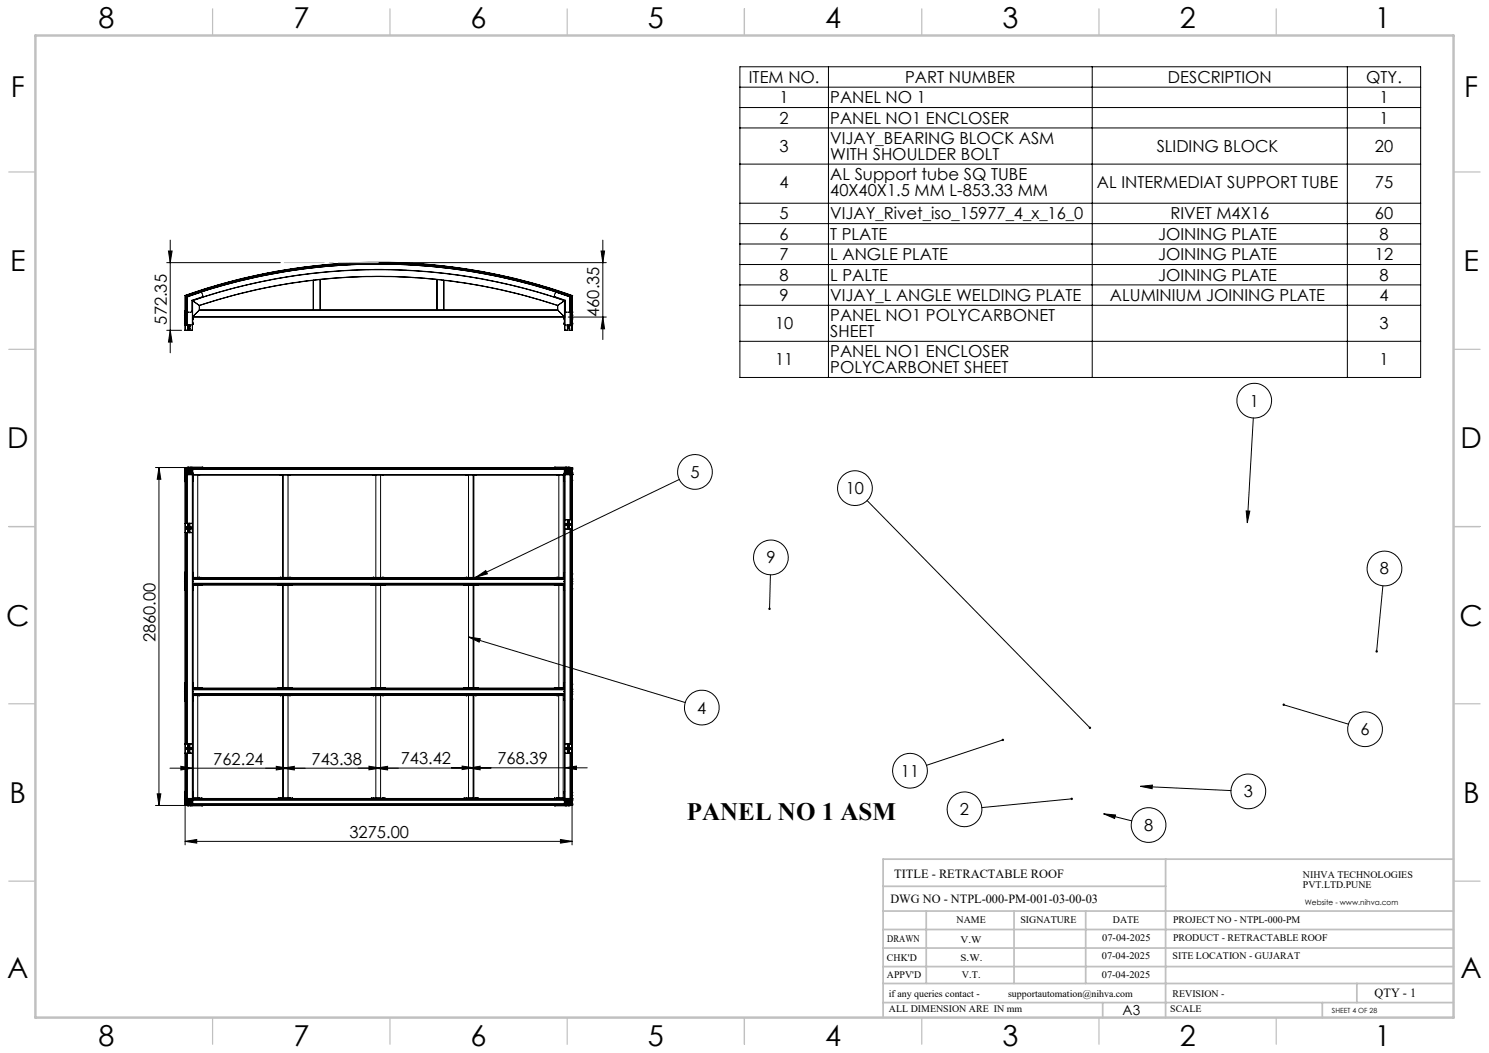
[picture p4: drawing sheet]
<svg xmlns="http://www.w3.org/2000/svg" width="420mm" height="297mm" viewBox="0 0 420 297" stroke-linecap="round" stroke-linejoin="round" font-family="sans-serif">
<defs><g id="words">
<g font-size="8.1">
<text x="27.8" y="8">8</text>
<text x="82.8" y="8">7</text>
<text x="132.8" y="8">6</text>
<text x="182.8" y="8">5</text>
<text x="232.8" y="8">4</text>
<text x="282.8" y="8">3</text>
<text x="332.8" y="8">2</text>
<text x="387.8" y="8">1</text>
<text x="3" y="27.2">F</text>
<text x="413" y="27.2">F</text>
<text x="2.8" y="76.5">E</text>
<text x="412.8" y="76.5">E</text>
<text x="2" y="126.5">D</text>
<text x="412" y="126.5">D</text>
<text x="1.7" y="176.5">C</text>
<text x="411.7" y="176.5">C</text>
<text x="2.7" y="226.5">B</text>
<text x="412.7" y="226.5">B</text>
<text x="2" y="275.7">A</text>
<text x="412" y="275.7">A</text>
<text x="27.8" y="295">8</text>
<text x="82.8" y="295">7</text>
<text x="132.8" y="295">6</text>
<text x="182.8" y="295">5</text>
<text x="232.8" y="295">4</text>
<text x="282.8" y="295">3</text>
<text x="332.8" y="295">2</text>
<text x="387.8" y="295">1</text>
</g>
<text font-size="7.1" x="193.8" y="231.2">PANEL NO 1 ASM</text>
<g font-size="4.7">
<text x="211.2" y="23.4">ITEM NO.</text>
<text x="255.3" y="23.4">PART NUMBER</text>
<text x="329.4" y="23.4">DESCRIPTION</text>
<text x="385.3" y="23.4">QTY.</text>
<text x="219.9" y="29.1">1</text>
<text x="234.2" y="29.1">PANEL NO 1</text>
<text x="389.1" y="29.1">1</text>
<text x="219.9" y="34.9">2</text>
<text x="234.2" y="34.9">PANEL NO1 ENCLOSER</text>
<text x="389.1" y="34.9">1</text>
<text x="234.2" y="40.6">VIJAY_BEARING BLOCK ASM</text>
<text x="219.9" y="42.9">3</text>
<text x="234.2" y="45.1">WITH SHOULDER BOLT</text>
<text x="326.3" y="42.9">SLIDING BLOCK</text>
<text x="387.8" y="42.9">20</text>
<text x="219.9" y="53">4</text>
<text x="234.2" y="50.8">AL Support tube SQ TUBE</text>
<text x="309.4" y="53">AL INTERMEDIAT SUPPORT TUBE</text>
<text x="387.8" y="53">75</text>
<text x="234.2" y="55.3">40X40X1.5 MM L-853.33 MM</text>
<text x="219.9" y="61.9">5</text>
<text x="234.2" y="61.9">VIJAY_Rivet_iso_15977_4_x_16_0</text>
<text x="330.2" y="61.9">RIVET M4X16</text>
<text x="387.8" y="61.9">60</text>
<text x="219.9" y="67.6">6</text>
<text x="234.2" y="67.6">T PLATE</text>
<text x="326.7" y="67.6">JOINING PLATE</text>
<text x="389.1" y="67.6">8</text>
<text x="219.9" y="73.4">7</text>
<text x="234.2" y="73.4">L ANGLE PLATE</text>
<text x="326.7" y="73.4">JOINING PLATE</text>
<text x="387.8" y="73.4">12</text>
<text x="219.9" y="79.1">8</text>
<text x="234.2" y="79.1">L PALTE</text>
<text x="326.7" y="79.1">JOINING PLATE</text>
<text x="389.1" y="79.1">8</text>
<text x="169" y="89.4" transform="rotate(-90 169 89.4)">460.35</text>
<text x="219.9" y="84.9">9</text>
<text x="234.2" y="84.9">VIJAY_L ANGLE WELDING PLATE</text>
<text x="313.1" y="84.9">ALUMINIUM JOINING PLATE</text>
<text x="389.1" y="84.9">4</text>
<text x="47" y="91.6" transform="rotate(-90 47 91.6)">572.35</text>
<text x="218.6" y="92.9">10</text>
<text x="234.2" y="90.6">PANEL NO1 POLYCARBONET</text>
<text x="234.2" y="95.1">SHEET</text>
<text x="389.1" y="92.9">3</text>
<text x="234.2" y="100.8">PANEL NO1 ENCLOSER</text>
<text x="218.6" y="103">11</text>
<text x="234.2" y="105.3">POLYCARBONET SHEET</text>
<text x="389.1" y="103">1</text>
<text x="352.5" y="114.7">1</text>
<text x="194.8" y="134.8">5</text>
<text x="238.6" y="139.4">10</text>
<text x="216.2" y="158.9">9</text>
<text x="389.2" y="162">8</text>
<text x="43.9" y="181.2" transform="rotate(-90 43.9 181.2)">2860.00</text>
<text x="196.7" y="201.3">4</text>
<text x="383.8" y="207.4">6</text>
<text x="60.2" y="215.6">762.24</text>
<text x="87.9" y="215.6">743.38</text>
<text x="113" y="215.6">743.42</text>
<text x="140.3" y="215.5">768.39</text>
<text x="254.1" y="219.1">11</text>
<text x="350.8" y="224.9">3</text>
<text x="270.8" y="230">2</text>
<text x="98.6" y="236.3">3275.00</text>
<text x="322.7" y="234.4">8</text>
</g>
<text font-size="3.9" x="316.7" y="286.4">A3</text>
<g font-size="3.5">
<text x="252.2" y="247.6">TITLE - RETRACTABLE ROOF</text>
<text x="251.2" y="254.7">DWG NO - NTPL-000-PM-001-03-00-03</text>
<text x="387.7" y="281.1">QTY - 1</text>
</g>
<g font-size="2.8">
<text x="367.5" y="247.6">NIHVA TECHNOLOGIES</text>
<text x="367.5" y="250.5">PVT.LTD.PUNE</text>
<text x="269.8" y="260.3">NAME</text>
<text x="287.8" y="260.3">SIGNATURE</text>
<text x="313.9" y="260.4">DATE</text>
<text x="330.9" y="260.4">PROJECT NO - NTPL-000-PM</text>
<text x="250.3" y="265.6">DRAWN</text>
<text x="270.9" y="266.1">V.W</text>
<text x="310.9" y="265.5">07-04-2025</text>
<text x="330.9" y="265.5">PRODUCT - RETRACTABLE ROOF</text>
<text x="250.2" y="271.1">CHK'D</text>
<text x="250.2" y="275.8">APPV'D</text>
<text x="270.9" y="271.1">S.W.</text>
<text x="271.3" y="275.8">V.T.</text>
<text x="310.8" y="270.6">07-04-2025</text>
<text x="310.8" y="275.8">07-04-2025</text>
<text x="330.7" y="270.6">SITE LOCATION - GUJARAT</text>
<text x="250.7" y="281.1">if any queries contact -</text>
<text x="284.3" y="281.1">supportautomation@nihva.com</text>
<text x="330.7" y="281.1">REVISION -</text>
<text x="250.7" y="285.6">ALL DIMENSION ARE IN mm</text>
<text x="330.1" y="285.6">SCALE</text>
</g>
<text font-size="2.1" x="368.1" y="255.1">Website - www.nihva.com</text>
<text font-size="2" x="375.7" y="285.6">SHEET 4 OF 28</text>
</g></defs>
<g fill="none" stroke="#000" stroke-width=".28">
<path d="M208.7 18.8h192v87.7h-192zM233.7 18.8v87.7M308.1 18.8v87.7M380 18.8v87.7M208.7 24.6h192M208.7 30.3h192M208.7 36.1h192M208.7 46.3h192M208.7 57.3h192M47 74.1h32.1M47.5 70.8h1l-.5 3.3zM48 67.7v31.8"/>
<path d="M88.3 79.1a158.8 158.8 0 0 0-32 7.1M88.3 79.1v8.3M88.4 79.1h-.1M88.4 79.1v8.3M90.3 78.9l-1.9 .2M90.3 78.9v8.5M90.3 78.8v.1M90.3 78.8a159.7 159.7 0 0 1 32.9 0M90.3 78.8v8.6M107.8 74.1h63.2M123.2 78.8l.1 .1M123.2 78.8v8.6"/>
<path d="M123.3 78.9l1.9 .2M123.3 78.9v8.5M125.2 79.1a163.2 163.2 0 0 1 32.1 7.1M125.2 79.1v8.3M169.5 70.8h1l-.5 3.3zM170 67.7v28.1M208.7 63.1h192M208.7 68.8h192M208.7 74.6h192M47 93.2h4.2M48 93.2l.5 3.3h-1zM52 89.1h.1"/>
<path d="M52 91.3h.1M52 88l.1 .2M52 91.3l.1 .2M52 87.9h.1M52 88.9v.2M52 87.9v.1M52.1 88.7l-.1 .2M52.1 87.9h-.1M52.1 88.9h-.1M52.1 91l-.1 .3M52.1 89.5v.3M52.1 87.9l-.1 .1"/>
<path d="M52.1 89.8v.3M52.1 91.4l.1 .2M52.1 91.4h.1M52.1 87.8h.1M52.1 87.8v3.6M52.2 87.7l-.1 .1M52.2 93.1h.1M52.2 93.1v.1M52.2 83.3a164 164 0 0 1 109.2 0M52.2 83.3l.1 .1M52.2 91.6h2.1M52.2 83.3v9.8"/>
<path d="M52.2 93.1h.8M52.3 83.4a163.6 163.6 0 0 1 109 0M52.3 83.4h.1M52.3 83.4l-.1 9.7M52.3 83.4a163.4 163.4 0 0 1 109 0M52.3 91.6h.1M52.4 83.4a163.7 163.7 0 0 1 108.8 0M52.4 83.4h.1M52.4 91.6h.1M52.4 91.3h.1M52.4 91.1h.1M52.4 89.7h.1"/>
<path d="M52.4 89.6h.1M52.4 88.1h.1M52.4 88h.1M52.4 83.4l.3 .3M52.4 83.4l-.1 8.2M52.4 91.1l.1 .2M52.4 91.1v.2M52.4 89.6v.1M52.4 88v.1M52.5 91.2h.1M52.5 89.6v.1M52.5 88l-.1 .1"/>
<path d="M52.5 88v.1M52.5 88h.1M52.7 83.7a162.7 162.7 0 0 1 108.2 0M52.7 83.7a163.2 163.2 0 0 1 108.1 0M52.7 83.7h.1M52.7 91.6h.1M52.7 83.7l.1 .1M52.7 83.7v7.9M52.8 83.7l3.8-1.3 .3 .1 .3 .9-.1 .3-2.9 1M52.8 83.7v4l.3 .3 1-.1 .1-3.2M53 92h.1M53 93.1v.1"/>
<path d="M53 93.1h.1M53 91.6v1.5M53 91.6l.1 .3M53 91.6v.1M53 92.1h.1M53 92.6h.1M53 91.7v.1M53 92v1.1M53.1 92.1v.5M53.1 92.1h.1M53.1 92.6h.1M53.1 91.9h.4"/>
<path d="M53.1 91.6v.3M53.4 92.1v.5M53.4 92.1h.1M53.4 92.6h.1M53.5 91.6v.3zM53.5 91.8v1.3M53.5 93.1h.1M53.5 93.1v.1M53.5 92h.1M53.5 92v1.1M53.5 93.1h.8M53.6 91.6v.4"/>
<path d="M54.2 84.7l.1 .1M54.3 93.1v.1M54.3 84.8a161.5 161.5 0 0 1 105 0M54.3 84.8h.1M54.3 84.8v8.3M54.3 91.4h.1M54.3 89.4v3.7M54.3 89.4h105M54.3 89.4h.1M54.3 84.8a162.1 162.1 0 0 1 104.9 0M54.3 84.8v4.6M54.3 84.8l1.9 1.3"/>
<path d="M54.3 89.4h104.9M54.4 89.5l.1 .2M54.4 91l.1 .3M54.4 91.2l.1 .1M54.4 89.8v.3M54.4 91.4l-.1 .2M54.4 89.4v2M54.5 89.7l-.1 .1M54.5 91.3l-.1 .2M54.5 89.7h.1M56.2 86.1l.1 .1M56.2 86.1a159.6 159.6 0 0 1 101.1 0"/>
<path d="M56.2 86.1v1.4M56.2 87.5l-1.9 1.9M56.2 87.5h101.1M56.3 87.4l-.1 .1M56.3 87.4h32M56.3 86.2v1.2M88.3 87.4h.1M88.4 87.4h1.9M90.3 87.4h.1M90.3 87.4h32.9M123.2 87.4h.1M123.3 87.4h34"/>
<path d="M125.2 87.4h.1M157.3 87.4v.1M157.3 86.2v1.2M157.3 86.1v.1M157.3 87.5l1.9 1.9M157.3 86.1v1.4M159.1 91.3l.1 .2M159.1 91.3h.1M159.2 89.8v.3M159.2 89.5v.3M159.2 91l-.1 .3M159.2 91.4l.1 .2"/>
<path d="M159.2 91.4h.1M159.2 89.4v2M159.2 89.4h.1M159.2 84.8h.1M159.2 84.8l-1.9 1.3M159.2 84.8v4.6M159.3 93.1h.1M159.3 91.6h.1M159.3 84.8v8.3M159.3 93.1v.1M159.3 93.1h.8M159.3 84.8h.1"/>
<path d="M159.3 91.6h2M159.3 84.8v6.8M159.4 84.7l-.1 .1M160 91.6v.4M160.1 92h-.1M160.1 93.1h.1M160.1 93.2h.1M160.1 91.6v1.5M160.1 92h.1M160.1 91.6v.3M160.1 91.6v.1M160.1 92.1h.1"/>
<path d="M160.1 92.6h.1M160.1 92.1v.5M160.1 91.9h.4M160.3 89.4h10.7M160.5 92.1v.5M160.5 92.6h.1M160.5 92.1h.1M160.5 91.6v.3M160.5 92h.2M160.6 93.2h.1M160.5 92v1.1M160.6 91.6v.1"/>
<path d="M160.6 93.1v.1M160.6 91.7l-.1 .1M160.6 93.1h.7M160.6 91.6l.1 .4M160.8 83.7v4.1l-.2 .2h-.8l-.3-.2v-3.1M160.8 83.7l-3.8-1.3-.3 .1-.3 .8 .1 .4 3 1M160.8 91.6h.1M160.8 83.7h.1M160.8 83.7v7.9M161.1 88.8h.1M161.1 91.3l.1 .1M161.1 88.8l.1 .1"/>
<path d="M161.1 90.1h.1M161.1 89.9h.1M161.1 89.9v.1M161.1 91.3h.1M161.1 88h.1M161.1 87.9h.1M161.1 87.9v.1M161.1 89.9v.2M161.2 88.8v.1M161.2 89.9v.2M161.2 91.3h.1M161.2 91.3v.1"/>
<path d="M161.2 87.9v.1M161.2 88.8h.1M161.2 88.9h.1M161.2 89.9h.1M161.2 90.1h.1M161.2 91.4h.1M161.2 87.9h.1M161.2 88h.1M161.2 83.4h.1M161.2 91.4l.1 .2M161.2 83.4l-.3 .3M161.2 83.4v4.5"/>
<path d="M161.2 88v.8M161.2 88.9v1M161.2 90.1v1.2M161.3 83.4h.1M161.3 91.6h.1M161.3 83.4v8.2M161.3 93.1v.1M161.4 87.7l.1 .1M161.4 83.3l-.1 .1M161.4 91.4h.1M161.4 87.8h.1M161.4 83.3l-.1 9.8"/>
<path d="M161.5 89.5v.2M161.5 88.7v.2M161.5 91v.3M161.5 89.8v.3M161.5 91.2v.1M161.5 87.9v.2M161.5 91.4l-.1 .2M161.5 87.8v3.6M161.5 89.7v.1M161.5 88.1v.1M161.5 88.9v.1M161.5 88.9v.2"/>
<path d="M161.5 91.3v.2M161.5 88.1h.1M161.5 89.7h.1M170 89.4l.5 3.3h-1zM208.7 80.4h192M208.7 86.1h192M208.7 96.3h192M353.5 117.9l-1.7 29.5M44.8 131.9v95.3M44.8 131.9l.6 3.3h-1.1zM52.1 135.4v.3M52.1 132v.3"/>
<path d="M52.1 133.4v.3M52.1 134.5v.3M52.1 135.7l.1 .2M52.1 132.1v3.6M52.1 132.1h.1M52.1 135.7h.1M52.2 131.9l-.1 .2M52.2 133.8l.1 .1M52.2 133.9h.1M52.2 131.9v106.4M52.3 133.4h.1M52.3 132.3h.1"/>
<path d="M52.3 133.8h.1M52.3 131.9h-.1M52.3 131.9h.1M52.3 131.9v.4M52.3 133.4v.4M52.3 133.9v91.3M52.3 133.6h.1M52.3 133.5h.1M52.3 132.1h.1M52.3 132.3h.5M52.3 133.9h.1M52.3 131.9h.5"/>
<path d="M52.3 132.3l.1 .3M52.3 133.1h.1M52.3 132.7h1.9M52.3 132.7h.1M52.3 132.7v.4M52.4 133.8h.1M52.4 131.9h.1M52.4 133.1h.1M52.4 132.6h.1M52.4 133.1v.4M52.4 133.6l-.1 14M52.4 135.6h.1"/>
<path d="M52.4 135.5h.1M52.4 134.8h.1M52.4 134.6h.1M52.4 132.8h.1M52.4 132.6h.4M52.4 133.1h.4M52.4 133.1l-.1 .3M52.4 132.1l.1 .1M52.4 133.5h.1M52.4 135.5v.1M52.4 132.1v.2M52.4 133.5v.1"/>
<path d="M52.4 134.6v.2M52.5 135.5l-.1 .1M52.5 135.5v.1M52.5 135.5h.1M52.5 132.2l-.1 .1M52.5 132.1v.1M52.5 133.5l-.1 .1M52.5 133.6h.1M52.5 133.5v.1M52.5 134.7v.1M52.5 132.8h1.7M52.5 134.6v.2"/>
<path d="M52.5 132.8v.3M52.7 133.8v.1M52.7 133.8h.1M52.7 131.9h.1M52.7 133.9h.1M52.7 131.9l.1 .7M52.7 133.9h1.6M52.8 133.8h.1M52.8 133.1h.1M52.8 132.6h.1M52.8 131.9h.1M52.8 133.1l-.1 14.5"/>
<path d="M52.8 133.3h.1M52.8 133.4h.1M52.8 132.3h.1M52.8 132.4h.1M52.8 131.9h1.4M52.8 133.1h1.4M52.8 133.8h1.4M52.8 132.6h1.4M52.8 133.3h1.4M52.8 131.9v.4M52.8 132.4v.2M52.8 133.1v.2"/>
<path d="M52.8 133.4v.4M52.8 132.4h1.4M52.8 133.4h1.2M53 133.6h.1M53 133.7h.1M53 133.7v.1M53 133.3h.1M53 133.4h.1M53 132.3h.1M53 132.4h.1M53.1 133.7h.1M53.1 132.4h-.1"/>
<path d="M53.1 132.3v.1M53.1 133.3v.1M53.1 133.6v.1M53.1 133.7v.1M53.2 131.8l-.4 .1M53.2 131.8v.1M53.2 131.8h.6M53.6 133.6v.1M53.6 133.7h.1M53.6 133.7v.1M53.6 133.6h.1M53.7 133.7h.1"/>
<path d="M53.7 133.7v.1M53.8 131.8h.4M53.8 131.8v.1M53.9 133.6v.1M53.9 133.6h.1M53.9 133.7h.2M53.9 133.7v.1M54 132.4h.1M54 133.3h.1M54 133.3l.2 .4M54 132.3h-1.2M54.1 133.7h.1"/>
<path d="M54.1 132.4h.1M54.1 132.3h.1M54.1 133.5v.1M54.1 132.2h.1M54.1 133.7l.1 .1M54.1 133.6h.1M54.1 133.5h.1M54.1 132.1h.1M54.1 132.1v.2M54.1 133.6l.1 .1M54.1 133.5h.2M54.1 132.3h.2"/>
<path d="M54.2 131.8v.1M54.2 133.7h.1M54.2 132h.1M54.2 131.8h2.8M54.2 132.4v.2M54.2 132l-.2 .4M54.2 133.7v.1M54.2 133.6l.1 .1M54.2 132.3h.1M54.2 132.6h-1.4M54.2 131.9v.1M54.2 132.7v.4h-1.9"/>
<path d="M54.2 133.1v.2h-1.4M54.2 133.5h-.1l.1 .1M54.3 133.5h.1M54.3 132.3h.1M54.3 133.9h.1M54.3 133.5v.1M54.3 133.9v91.3M54.3 133.8h.1M54.3 132.1h.1M54.3 131.9h.1M54.3 132.1h-.2l.1 .2M54.3 133.4l-.1 .1"/>
<path d="M54.3 133.8v.1M54.3 131.9v95.2M54.3 131.9h105M54.3 135.7h.1M54.4 132.2l.1 .1M54.4 133.8l.1 .2M54.4 135.3v.3M54.4 131.9v.2M54.4 135.7l-.1 .2M54.4 132.1v3.6M54.5 132.1h104.6M54.5 132.3l-.1 .2"/>
<path d="M54.5 134l-.1 .1M54.5 132.1v.2M54.5 132.3h.5M54.5 132.1h.5M54.5 132.4h104.7M54.5 134h104.7M54.5 133.9h104.7M54.5 134v28.9M55 132h.1M55 132v.4M55.8 134v28.9M56.1 134h.2"/>
<path d="M57 131.8l.2 .1M57 131.8v.1M79 134h.1M79.3 134h-.2M79.7 134v28.9M79.9 134v28.9M81.2 134v28.9M81.6 134h.3M105.2 134h.3M106 134v28.9M107.4 134v28.9M107.9 134h.3"/>
<path d="M131.4 134h.3M131.7 134h.1M132.2 134v28.9M133.5 134v28.9M133.7 134v28.9M134.1 134h.1M134.4 134h-.3M156.6 131.8l-.2 .1M156.6 131.8h2.9M156.6 131.8v.1M157.1 134h.2M157.6 134v28.9"/>
<path d="M158.5 132h.1M158.5 132.3h.6M158.5 132.1h.6M158.5 132v.4M158.9 134v28.9M159.1 132.3h-.6M159.1 132.2v.1M159.1 132.1v.1M159.2 133.4v.3M159.2 134.5v.3M159.2 135.4v.3M159.2 135.7l.1 .2"/>
<path d="M159.2 131.9v.2M159.2 132.1v3.6M159.2 132.1h.1M159.2 135.7h.1M159.3 131.9h.1M159.3 133.6h.1M159.3 132.1h.1M159.3 133.8v.1M159.3 133.4l.2 .1-.2 .2M159.3 133.5h.1M159.3 131.9v95.2M159.3 133.5h.2"/>
<path d="M159.3 132.3h.2M159.3 132.1l.2 .1-.2 .1M159.3 133.9v12.7M159.3 133.9h1.5M159.4 132.8h1.7M159.4 132.6h.1M159.4 131.9h.1M159.4 131.9v.1M159.4 132.7h.1M159.4 133.1h.1M159.4 133.1v.2h1.3M159.4 133.8h.1"/>
<path d="M159.4 133.7h.1M159.4 132.4h1.3M159.4 131.9h1.3M159.4 133.1h1.3M159.4 132.6h1.3M159.4 133.3h1.3M159.4 132.7h1.9M159.4 132.7v.4M159.4 133.7v.1M159.4 133.6h.1M159.4 132.1h.1M159.4 133.1h1.9"/>
<path d="M159.4 133.8h1.3M159.4 132h.1M159.4 132l.2 .4M159.5 133.6h.1M159.5 132.1h.1M159.5 132.3h.1M159.5 133.5v.1M159.5 132.1v.2M159.5 131.8h.3M159.5 131.8v.1M159.5 133.5h.1M159.5 133.7h.1"/>
<path d="M159.5 133.7l-.1 .1M159.5 132.2h.1M159.6 133.6h.1M159.6 132.4h.1M159.6 133.3h.1M159.6 133.3l-.2 .4M159.6 133.4h1.1M159.6 133.7h.1M159.6 133.7v.1M159.7 133.6h.1M159.7 133.7h.1M159.8 131.8v.1"/>
<path d="M159.8 133.7v.1M159.8 131.8h.6M159.8 133.7h.1M160.4 131.8l.4 .1M160.4 131.8v.1M160.5 133.6h.1M160.5 133.7h.1M160.5 132.4h.1M160.5 132.3h.1M160.5 133.4h.1M160.5 133.3h.1M160.5 132.3v.1"/>
<path d="M160.5 133.3v.1M160.5 133.7v.1M160.6 133.7h.1M160.6 133.7v.1M160.7 132.4h-1.3v.2M160.7 132.6h.1M160.7 132.4h.1M160.7 132.3h.1M160.7 131.9h.1M160.7 133.4h.1M160.7 133.3h.1M160.7 133.1h.1"/>
<path d="M160.7 133.8h.1M160.7 132.3h-1.1M160.7 131.9v.4M160.7 132.4v.2M160.7 133.1v.2M160.7 133.4v.4M160.8 131.9h.1M160.8 132.6h.1M160.8 133.1h.1M160.8 133.1v.7M160.8 131.9v.7M160.8 132.3h.3"/>
<path d="M160.8 131.9h.5M160.8 132.6h.5M160.8 133.8h.1M160.8 133.9h.1M160.8 133.1v13.5M160.8 133.1h.4M160.9 131.9h.1M161.1 132.1h.1M161.1 132.2h.1M161.1 133.9h.1M161.1 132.3v.1M161.1 132.3h.1"/>
<path d="M161.1 135.5h.1M161.1 135.4h.1M161.1 135.4v.1M161.1 133.8l.1 .2M161.1 133.8h.1M161.1 132.4h.1M161.1 132.8v.3M161.1 132.8h.2M161.2 132.3h.1M161.2 132.1l-.1 .2M161.2 132.1v.2M161.2 135.4v.1"/>
<path d="M161.2 133.8v.2M161.2 132.3v.1M161.2 132.1h.1M161.2 132.4l.1 .2M161.2 135.4h.1M161.2 135.5h.1M161.2 133.8l.1 .1M161.2 134h.1M161.2 133.1h.1M161.2 133.1v.7M161.2 134v1.4M161.2 135.5v11.1"/>
<path d="M161.3 133.1h.1M161.3 132.6h-.1M161.3 131.9h.1M161.3 132.7h.1M161.3 133.8v.1M161.3 133.8h.1M161.3 133.9h.1M161.3 131.9v.4M161.3 133.1v13.5M161.3 133.1v.3M161.3 132.3h.1M161.3 133.4h.1"/>
<path d="M161.3 132.7v.4M161.3 131.9h-117.4M161.3 132.3v.3M161.4 133.8h.1M161.4 131.9l.1 .2M161.4 133.8l-.1 .1M161.4 131.9v106.4M161.4 132.1h.1M161.4 135.7h.1M161.5 132v.3M161.5 133.4v.3M161.5 135.3v.3"/>
<path d="M161.5 133.8v.3M161.5 132.2v.1M161.5 135.7l-.1 .2M161.5 132.1v3.6M161.5 132.3v.2M191.6 135.2l-57.3 27.6M52.2 150.2h.1M52.2 147.6h.1M52.2 147.6h2.1M52.2 150.2h2.1M52.4 150.2l-.1 59.6M52.6 148.9l.1 .1"/>
<path d="M52.6 148.9h.1M52.6 148.8l.1 .1M52.6 148.8v.1M52.7 148.9v.1M52.7 150.2v59.6M53 147.6h.1M53 150.2h.1M53 147.6v2.6M53 148.7v.4zM53 150.1h.1M53 148.8v.3M53.1 149h.4"/>
<path d="M53.1 150.1h.4M53.1 147.7h.4M53.1 148.8h.4M53.1 147.7h-.1M53.1 149.1v1M53.1 147.7v1.1M53.5 148.7v.4zM53.5 150.1h.1M53.5 147.7h.1M53.5 147.6h.1M53.5 150.2h.1M53.5 147.6v2.6"/>
<path d="M53.5 148.8v.3M53.5 149.1v1M53.5 147.7v1.1M53.8 148.9v.1M53.8 148.9h.1M53.8 148.8l.1 .1M53.8 148.8v.1M53.8 149h.1M53.9 148.9h.1M53.9 148.9v.1M54.3 150.2h.1M159.3 149.2v.1"/>
<path d="M159.3 149.2h.1M159.3 146.6h.1M159.3 149.3h.1M159.3 149.3h2M159.3 149.2h2M159.3 146.6h2.1M159.3 149.3v60.5M159.7 148h.1M159.7 147.9v.1M159.7 147.8h.1M159.7 147.8v.1M159.7 147.8l.1 .1"/>
<path d="M159.8 147.9v.1M159.8 148h-.1M159.8 147.8v.1M159.8 147.9l-.1 .1M160.1 149.2h.1M160.1 146.6h.1M160.1 146.6v2.6M160.1 147.7v.4zM160.1 149.1h.1M160.1 147.7v.4M160.1 149.1h.4M160.1 146.7v.4a.42 .42 0 0 0 0 .4 .42 .42 0 0 0 .3 .3h.1"/>
<path d="M160.1 146.7h.4M160.1 146.7v.1M160.5 148.1a.36 .36 0 0 0-.5 .1 .36 .36 0 0 0 .1 .5v.4M160.5 147.7v.4zM160.5 149.1h.1M160.5 146.7v.1M160.5 149.2h.1M160.5 147.7v1.4M160.5 146.7v1.1M160.5 146.6v2.6M160.6 146.6h.1M160.8 148h.1"/>
<path d="M160.8 149.3v60.5M160.8 147.9l.1 .1M160.9 147.9l-.1 .1M160.9 147.9h.1M160.9 147.8h.1M160.9 147.8l-.1 .1M161 147.9v.1M161 148h-.1M161 147.8v.1M161 147.9l-.1 .1M161.2 149.3v12.5M161.3 149.3v60.5"/>
<path d="M161.3 149.2v.1M161.3 149.2h.1M161.3 146.6h.1M161.3 149.3h.1M161.4 146.6h.1M244.6 141.2l62.8 64.1M351.5 144.1l1 .1-.7 3.2zM52 164.6l.1 .2M52 164.6h.1M52.1 163.2v.2M52.1 161.7v.3M52.1 163.8v.3"/>
<path d="M52.1 164.5l-.1 .1M52.1 165.9v.3M52.1 166.4l.1 .2M52.1 161.5v4.9M52.1 161.5h.1M52.1 166.4h.1M52.2 161.4l-.1 .1M52.4 162h.1M52.4 161.8h.1M52.4 164h.1M52.4 163.9h.1M52.4 166h.1"/>
<path d="M52.4 166.2h.1M52.4 161.8l.1 .1M52.4 163.9l.1 .1M52.4 161.8v.2M52.4 163.9v.1M52.4 166v.2M52.5 161.9l-.1 .1M52.5 161.9h.1M52.5 164h-.1M52.5 163.9v.1M52.5 166.1h.1M52.5 166v.1"/>
<path d="M52.5 166.1v.1M54.3 161.4l.1 .1M54.3 161.5h.1M54.3 166.4h.1M54.4 164.5l.1 .1M54.4 165.9v.3M54.4 163.8v.3M54.4 163.2h.1M54.4 161.7v.3M54.4 166.4l-.1 .2M54.4 163h104.8M54.4 165.1h104.8"/>
<path d="M54.4 163.1h104.8M54.4 164.9h104.8M54.4 161.5v4.9M54.4 162.9l2.6 .1M54.4 164.5l104.7 .1M54.5 164.7l-.1 .1M54.5 163.4h-.1M54.5 163.4h104.6M54.5 164.7h104.6M54.5 163.3h104.6M54.5 164.6h104.6M54.5 164.6v.1"/>
<path d="M54.5 164.7h.1M54.5 163.2v.2M54.5 163.2h104.6M54.5 165.1v28.9M55.8 165.1v28.9M56.1 162.9h.2M56.1 165.1h.2M56.1 165h.1M56.3 165h.1M56.9 162.9v.1M56.9 165v.1M78.4 165l4.1 .1z"/>
<path d="M78.4 163h4.1M78.6 162.9v.1M78.6 165v.1M78.8 162.9v.1M78.8 165v.1M79 165.1h.3M79 162.9h.3M79.1 165h.1M79.2 165h.1M79.7 165.1v28.9M79.9 165.1v28.9M81.2 165.1v28.9"/>
<path d="M81.6 165.1h.3M81.6 162.9h.3M81.7 165h.1M81.8 165h.1M82.4 162.9v.1M82.4 165v.1M104.7 165l4 .1zM104.7 163h4M104.8 162.9v.1M104.8 165v.1M105.2 165.1h.3M105.2 162.9h.3"/>
<path d="M105.3 165h.1M105.4 165h.1M106 165.1v28.9M107.4 165.1v28.9M107.9 162.9h.3M107.9 165.1h.3M108 165h.1M108.1 165h.1M108.5 162.9v.1M108.5 165v.1M130.8 165l4.2 .1zM130.8 163h4.2"/>
<path d="M131 162.9v.1M131 165v.1M131.4 165.1h.3M131.4 162.9h.3M131.5 165h.1M131.7 165h.1M132.2 179.7l61.1 18.5M132.2 165.1v28.9M132.2 179.7l3.3 .5-.4 .9zM133.5 165.1v28.9M133.7 165.1v28.9M134.1 162.9h.3"/>
<path d="M134.1 165.1h.3M134.2 165h.1M134.3 162.8l2.7-1.9 .5 1zM134.3 165h.1M134.6 162.9v.1M134.6 165v.1M134.8 162.9v.1M134.8 165v.1M156.5 162.9v.1M156.5 165v.1M157.1 162.9h.2M157.1 165.1h.2"/>
<path d="M157.1 165h.1M157.3 165h.1M157.6 165.1v28.9M158.9 165.1v28.9M159.1 164.7l.1 .1M159.1 163.4h-104.7M159.1 164.6v.1M159.1 164.6h.1M159.1 163.3v.1M159.1 163.2v.1M159.2 165.9v.3M159.2 163.8v.3"/>
<path d="M159.2 161.7v.3M159.2 163.2h-.1M159.2 166.4l.1 .2M159.2 161.5v4.9M159.2 162.9l-2.8 .1M159.2 161.5h.1M159.2 166.4h.1M159.3 161.4l-.1 .1M161.1 161.9h.1M161.1 163.9h.1M161.1 164h.1M161.1 166.1l.1 .1"/>
<path d="M161.1 161.9l.1 .1M161.1 161.8h.1M161.1 161.8v.1M161.1 166h.1M161.1 166v.1M161.2 163.9l-.1 .1M161.2 161.8v.2M161.2 163.9v.1M161.2 166v.2M161.2 162h.1M161.2 161.8h.1M161.2 164h.1"/>
<path d="M161.2 163.9h.1M161.2 166h.1M161.2 166.2h.1M161.2 162v1.9M161.2 164v2M161.2 166.2v26.7M161.4 161.4l.1 .1M161.4 161.5h.1M161.4 166.4h.1M161.5 161.7v.3M161.5 163.2v.2M161.5 163.8v.3"/>
<path d="M161.5 165.9v.3M161.5 164.5v.2M161.5 166.4l-.1 .2M161.5 161.5v4.9M161.5 164.7v.1M161.5 164.7h.1M217.3 162.1l-.2 9.6M390.1 165.2l-1.8 18.5M52 195.7l.1 .2M52 195.7h.1M52.1 197.1v.2M52.1 195.6l-.1 .1"/>
<path d="M52.1 194.9v.3M52.1 192.9v.2M52.1 194.3v.3M52.1 197.6l.1 .1M52.1 192.6v5M52.1 192.6h.1M52.1 197.6h.1M52.2 192.5l-.1 .1M52.4 197.1h.1M52.4 197.3h.1M52.4 195h.1M52.4 195.2h.1"/>
<path d="M52.4 192.9h.1M52.4 193h.1M52.4 195l.1 .1M52.4 197.1v.2M52.4 195v.2M52.4 192.9v.1M52.5 197.2h.1M52.5 197.1v.1M52.5 195.1l-.1 .1M52.5 195v.1M52.5 193h.1M52.5 192.9v.1"/>
<path d="M52.5 197.2v.1M54.3 192.5l.1 .1M54.3 192.6h.1M54.3 197.6h.1M54.4 192.9v.2M54.4 194.3h.1M54.4 194.9v.3M54.4 197.1v.2M54.4 195.6l.1 .1M54.4 197.6l-.1 .1M54.4 194.1h104.8M54.4 196.1h104.8"/>
<path d="M54.4 194.2h104.8M54.4 192.6v5M54.4 194l2.6 .1M54.4 195.6l104.7 .1M54.5 194.5l-.1 .1M54.5 195.9h-.1M54.5 194.5h104.6M54.5 194.3h104.6M54.5 195.8h104.6M54.5 195.7h104.6M54.5 194.3v.2M54.5 195.7v.1"/>
<path d="M54.5 195.8v.1M54.5 196.2v28.9M55.8 196.2v28.9M56.1 196.2h.2M56.1 194h.2M56.9 194v.1M56.9 196.1v.1M57 196.1h21.4M57 196.1l-2.6 .1M78.4 194.1h4.1M78.4 196.1h4.2M78.6 194v.1"/>
<path d="M78.6 196.1v.1M78.8 194v.1M78.8 196.1v.1M79 196.2h.3M79 194h.3M79.7 196.2v28.9M79.9 196.2v28.9M81.2 196.2v28.9M81.6 194h.3M81.7 196.2h.3M82.4 194v.1M82.4 196.1v.1"/>
<path d="M82.6 196.1h22.1M104.7 194.1h4M104.7 196.1h4M104.8 194v.1M104.8 196.1v.1M105.2 196.2h.3M105.2 194h.3M106 196.2v28.9M107.4 196.2v28.9M107.9 194h.3M107.9 196.2h.3M108.5 194v.1"/>
<path d="M108.5 196.1v.1M108.7 196.1h22.1M130.8 194.1h4.2M130.8 196.1h4.2M131 194v.1M131 196.1v.1M131.4 194h.3M131.4 196.2h.3M132.2 196.2v28.9M133.5 196.2v28.9M133.7 196.2v28.9M134.1 194h.3"/>
<path d="M134.1 196.2h.3M134.6 194v.1M134.6 196.1v.1M134.8 194v.1M134.8 196.1v.1M135 196.1h21.4M156.4 196.1l2.8 .1M156.5 194v.1M156.5 196.1v.1M157 196.2h.3M157.1 194h.2M157.6 196.2v28.9"/>
<path d="M158.9 196.2v28.9M159.1 194.5l-104.7 .1M159.1 195.9h.1M159.1 194.4v.1M159.1 194.3v.1M159.1 195.7v.2M159.1 195.7h.1M159.2 194.3h-.1M159.2 192.9v.2M159.2 194.9v.3M159.2 197.1v.2M159.2 197.6l.1 .1"/>
<path d="M159.2 192.6v5M159.2 194l-2.8 .1M159.2 192.6h.1M159.2 197.6h.1M159.3 192.5l-.1 .1M161.1 197.2l.1 .1M161.1 195.1l.1 .1M161.1 195h.1M161.1 193h.1M161.1 197.1h.1M161.1 197.1v.1M161.1 192.9h.1"/>
<path d="M161.1 192.9v.1M161.2 195l-.1 .1M161.2 197.1v.2M161.2 195v.2M161.2 192.9v.1M161.2 193h.1M161.2 197.1h.1M161.2 197.3h.1M161.2 195h.1M161.2 195.2h.1M161.2 192.9h.1M161.2 193v2"/>
<path d="M161.2 195.2v1.9M161.2 197.3v12.5M161.4 192.5l.1 .1M161.4 192.6h.1M161.4 197.6h.1M161.5 195.6v.2M161.5 197.1v.2M161.5 194.9v.3M161.5 194.3v.3M161.5 192.9v.2M161.5 197.6l-.1 .1M161.5 192.6v5"/>
<path d="M161.5 195.9h.1M161.5 195.8v.1M362.1 198.8l18.3 5.5M47.9 216.7h64.5M51 216.1l3.3 .6-3.3 .5zM52.2 212.4h.1M52.2 209.8h.1M52.2 212.4v.1M52.2 209.8h2.1M52.2 212.4h2.1M52.4 212.5v13.4M52.6 211.2h.1"/>
<path d="M52.6 211.1v.1M52.6 211.1h.1M52.7 211.1v.1M52.7 211.2h.1M52.7 212.5l.1 13.4M52.7 211.1h-.1M53 209.8h.1M53 212.4v.1M53 212.4h.1M53 209.8v2.6M53 211v.3M53 212.3h.1"/>
<path d="M53.1 211.3h.4M53.1 212.3h.4M53.1 209.9h.4M53.1 211h.4M53.1 209.9l-.1 .1M53.1 211.3v1M53.1 209.9v1.1M53.5 211v.3M53.5 212.3h.1M53.5 209.9v.1M53.5 209.8h.1M53.5 212.4h.1"/>
<path d="M53.5 212.4v.1M53.5 211.3v1M53.5 209.9v1.1M53.5 209.8v2.6M53.8 211.2h.1M53.9 211.1l-.1 .1M53.9 211.1v.1M53.9 211.2h-.1M53.9 211.2h.1M54.3 212.4v.1M54.3 212.5h.1M77.9 216.1l3.3 .6-3.3 .5z"/>
<path d="M79.7 216.7l3.3-.6v1.1zM101 216.6h37.5M104.1 216.1l3.3 .5-3.3 .5zM106 216.7l3.3-.6v1.1zM127.3 216.6h38.3M130.4 216.1l3.3 .5-3.3 .5zM132.2 216.6l3.2-.5v1zM159.3 216.6l3.3-.5v1zM159.3 212.5h.1M159.3 209.8h.1M159.3 212.4v.1M159.3 209.8h2.1"/>
<path d="M159.3 212.4h2M159.3 212.5v12.7M159.7 211.2h.1M159.7 211.1h.1M159.7 211.1v.1M159.8 211.2h-.1M159.8 211.1v.1M159.8 211.2h.1M160.1 212.4v.1M160.1 209.8h.1M160.1 209.8v2.6M160.1 211v.3z"/>
<path d="M160.1 212.3h.1M160.1 212.4h.1M160.1 212.3h.4M160.1 211.3h.4M160.1 209.9v.4a.42 .42 0 0 0 0 .4 .42 .42 0 0 0 .3 .3h.1M160.1 209.9h.4M160.1 209.9v.1M160.1 211.3v1M160.5 211v.3M160.5 212.3h.1M160.5 209.9v.1M160.5 209.8h.1"/>
<path d="M160.5 212.4h.1M160.5 211.3v1M160.5 209.9v1.1M160.5 209.8v2.6M160.6 212.4v.1M160.6 209.8h.1M160.8 211.2h.1M160.8 212.5v13.4M160.8 211.1l.1 .1M160.9 211.1l-.1 .1M160.9 211.1h.1M160.9 211.2h.1"/>
<path d="M161 211.1v.1M161 211.2h-.1M161 211.1h-.2M161.2 212.5v11M161.3 212.5v13.4M161.3 212.4v.1M161.3 209.8h.1M282.9 208.7l-21.6 7.2M44.3 223.9h1.1l-.6 3.3zM52 226.8l.1 .1M52 226.8l.1 .2M52.1 226.6l-.1 .2"/>
<path d="M52.1 225v.3M52.1 223.4v.3M52.1 225.4v.3M52.1 227l.2 .2M52.1 223.3v3.7M52.1 227h.1M52.1 223.3h.1M52.2 225.2h.1M52.2 223.2l-.1 .1M52.2 237.3l3.3-.5v1zM52.2 237.3h109.2M52.3 225.7h.1"/>
<path d="M52.3 225.3h.1M52.3 226.8h.1M52.3 226.7h.1M52.3 227.1h.1M52.3 225.2l-.1 .1M52.3 225.3v.4M52.3 226.7v.4M52.3 225.2h.1M52.3 226.9h.1M52.3 227.1h.5M52.3 225.7l.1 .2M52.3 226.4h.1"/>
<path d="M52.3 226h1.9v.4h-1.9M52.3 226h.1M52.3 227.2h.1M52.4 225.9h.1M52.4 225.3h.1M52.4 226.5h.1M52.4 225.2l-.1 .1M52.4 226v.4M52.4 226.5v.2M52.4 226.8v.2h.4M52.4 227.2h.1M52.4 225.1h.1"/>
<path d="M52.4 223.7h.1M52.4 223.5h.1M52.4 225.9h.4M52.4 226.5h.4M52.4 226.5l-.1 .2M52.4 226.7l.1 .1M52.4 226.8h.1M52.4 225.2h.1M52.4 226.7v.1M52.4 225.1v.1M52.4 223.5v.2M52.5 226.7v.1"/>
<path d="M52.5 226.7h.1M52.5 225.1v.1M52.5 223.5l-.1 .2M52.5 223.6h.1M52.5 226v.4M52.5 226.5v.5M52.7 225.2h.1M52.7 227.2h.1M52.7 227.1v.1M52.7 225.2v.1M52.7 225.2h1.6M52.8 225.3h.1"/>
<path d="M52.8 225.9h.1M52.8 227.1h.1M52.8 226.5h.1M52.8 226.5l-.1 .7M52.8 227.2l.3 .1M52.8 225.3h1.4M52.8 225.6h.1M52.8 225.7h.1M52.8 225.9h1.4M52.8 225.7h1.4M52.8 226.7h1.4M52.8 226.5h1.4"/>
<path d="M52.8 226.8h.1M52.8 227.1h1.4M52.8 225.3v.3M52.8 225.7v.2M52.8 226.5v.2M52.8 226.8v.3M52.8 226.8h1.2M52.8 225.6h1.2M53 225.4h.1M53 225.4v.1M53 225.3v.1M53 225.5h.1"/>
<path d="M53 226.7h.1M53 226.8h.1M53 225.6h.1M53 225.7h.1M53.1 226.7l-.1 .1M53.1 225.7h.1M53.1 225.4h-.1M53.1 225.3v.1M53.1 227.2v.1M53.1 227.3h.7M53.6 225.4h.1M53.6 225.4h.2"/>
<path d="M53.6 225.3v.1M53.8 225.4h.1M53.8 225.3v.1M53.8 227.3h.4M53.8 227.2v.1M53.9 225.4h.1M53.9 225.4h.2M53.9 225.3v.1M54 225.4v.1M54 225.5h.1M54 225.7h.1M54 226.7h.1"/>
<path d="M54 226.7l.2 .3M54.1 225.4h.1M54.1 226.8v.1M54.1 225.5v.1M54.1 226.8h.1M54.1 225.6h.1M54.1 225.5h.1M54.1 226.9h.1M54.1 226.8h.2M54.1 225.6h.2M54.2 227.2v.1M54.2 227h.1"/>
<path d="M54.2 225.4h.1M54.2 227.3h2.8M54.2 225.4l-.2 .3M54.2 227v.1M54.2 226.8l-.1 .1 .3 .1M54.2 225.3v.1M54.2 225.3l-.1 .1M54.2 225.7v.2M54.2 226.5v.2M54.3 225.2h.1M54.3 227.2h105M54.3 225.2v.1"/>
<path d="M54.3 227.2h-10.4M54.3 226.9h.1M54.3 225.5h.1M54.3 223.2l.1 .1M54.3 225.4v.1M54.3 226.8h.1M54.3 227.1v.1M54.3 225.4l-.2 .1 .2 .1M54.3 226.8h-.1M54.3 223.3h.1M54.3 227.1h105M54.3 227.1h.1"/>
<path d="M54.4 223.4v.3M54.4 226.7l.1 .1M54.4 225.4h.1M54.4 224.2v.3M54.4 227l-.1 .1M54.4 225.2h104.7M54.4 223.3v3.7M54.4 225.1l2.6 .1M54.5 227h-.1M54.5 225.6l-.1 .1M54.5 226.8h104.6M54.5 225.5h104.6"/>
<path d="M54.5 226.9h104.6M54.5 225.6h104.6M54.5 226.8v.2M54.5 225.4v.2M54.5 227h104.6M56.1 225.1h.2M56.9 225.1v.1M57 227.2v.1M57.2 227.2l-.2 .1M78.4 225.2h4.2M78.6 225.1v.1M78.8 225.1v.1"/>
<path d="M79 225.1h.3M81.7 225.1h.3M82.4 225.1v.1M104.7 225.2h4M104.8 225.1v.1M105.2 225.1h.3M107.9 225.1h.3M108.5 225.1v.1M130.8 225.2h4.2M131 225.1v.1M131.4 225.1h.3M134.1 225.1h.3"/>
<path d="M134.6 225.1v.1M134.8 225.1v.1M156.4 227.2l.2 .1M156.5 225.1v.1M156.6 227.3h2.9M156.6 227.2v.1M157 225.1h.3M158.1 236.8l3.3 .5-3.3 .5zM159.1 226.8l.1 .1M159.1 225.2l-104.7 .1M159.1 225.6h-104.7M159.1 227h.1"/>
<path d="M159.1 225.1v.1M159.1 225.4v.2M159.1 226.8v.2M159.1 225.1l-2.7 .1M159.2 226.6l-.1 .2M159.2 225l-.1 .1M159.2 223.4v.3M159.2 225.4h-.1M159.2 227l.1 .1M159.2 223.3v3.7M159.2 223.3h.1M159.3 226.8h.1"/>
<path d="M159.3 225.2h.1M159.3 225.5h.1M159.3 226.9h.1M159.3 223.2l-.1 .1M159.3 225.4v.1M159.3 227.1v.1M159.3 226.8l.2 .1h-.2M159.3 227.1h.1M159.3 226.8h.2M159.3 225.6h.2M159.3 225.5h.2l-.2 .1M159.3 225.2v.1"/>
<path d="M159.3 226.9l-.1 .1M159.3 225.2h1.5M159.3 227.2h2M159.4 225.9h.1M159.4 225.3h.1M159.4 225.3v.1M159.4 226h.1M159.4 226v.4h1.9M159.4 227.1h.1M159.4 226.5h.1M159.4 226.7h.1M159.4 225.3l.1 .1"/>
<path d="M159.4 226.5h1.3M159.4 225.7h1.3M159.4 225.9h1.3M159.4 227.1h1.3M159.4 225.7v.2M159.4 226.5v.2M159.4 226.9h.1M159.4 225.5h.1M159.4 227h.1M159.4 225.3h1.3M159.4 226h1.9M159.4 225.4h.1"/>
<path d="M159.4 225.4l.2 .3M159.4 227v.1M159.4 226.7h1.3M159.5 226.7h.1M159.5 226.8h.1M159.5 225.5h.1M159.5 226.9h.1M159.5 225.5v.1M159.5 226.8v.1M159.5 227.3h.3M159.5 227.2v.1M159.5 225.4h.1"/>
<path d="M159.5 226.7h1.2M159.6 225.5h.1M159.6 225.7h.1M159.6 226.7h.1M159.6 226.7l-.2 .3M159.6 226.8h1.1M159.6 225.4h.1M159.6 225.4h.2M159.6 225.3v.1M159.7 225.4v.1M159.7 225.5h.1M159.8 225.4h-.2"/>
<path d="M159.8 225.3v.1M159.8 227.2v.1M159.8 227.3h.6M160.4 227.2v.1M160.5 225.4h.1M160.5 225.7h.1M160.5 226.7v.1M160.5 226.7h.1M160.5 225.3v.1M160.5 225.6v.1M160.5 226.8h.1M160.5 225.6h.1"/>
<path d="M160.6 225.4h.1M160.6 225.3v.1M160.7 225.7h-1.3M160.7 225.9h.1M160.7 225.7h.1M160.7 225.6h.1M160.7 225.3h.1M160.7 227.1h.1M160.7 226.8h.1M160.7 226.7h.1M160.7 226.5h.1M160.7 225.3v.3"/>
<path d="M160.7 225.7v.2M160.7 226.5v.2M160.7 226.8v.3M160.7 225.6l-1.1 .1M160.8 227.2l-.4 .1M160.8 225.3h.1M160.8 225.9h.1M160.8 227.1h.1M160.8 225.3v.6M160.8 227h.5M160.8 227.1h.5M160.8 225.2h.1"/>
<path d="M160.8 227.1l.1 .1M160.8 227.2h.1M160.8 225.9h.4M160.9 225.2h.1M160.9 225.2l-.1 .1M160.9 227.2h.1M161.1 226.9h.1M161.1 224.4h.1M161.1 223.6h.1M161.1 223.5h.1M161.1 223.5v.1M161.1 226.8h.1"/>
<path d="M161.1 226.8v.1M161.1 225.6h.1M161.1 225.5h.1M161.1 225.5v.1M161.1 224.3l.1 .1M161.1 224.3h.1M161.1 224.3v.1M161.1 226v.4M161.1 226.5v.3M161.1 226.9v.1M161.2 223.5v.1M161.2 226.8v.1"/>
<path d="M161.2 225.5v.1M161.2 224.3v.1M161.2 226.8h.1M161.2 226.9h.1M161.2 225.5h.1M161.2 225.6h.1M161.2 223.5h.1M161.2 223.6h.1M161.2 224.3h.1M161.2 224.4h.1M161.2 225.9h.1M161.2 223.6v.7"/>
<path d="M161.2 224.4v1.1M161.2 225.6v.3M161.3 225.9h.1M161.3 225.2h.1M161.3 225.2v.1M161.3 227.1v.1M161.3 226.5h-.5v.6M161.3 226h.1M161.3 227.2h.1M161.3 226v.4M161.3 226.5v.7M161.3 226.5v.2"/>
<path d="M161.3 226.4h.1M161.3 225.3h.1M161.3 225.7h.1M161.3 225.2l.1 .1M161.3 227.1h.1M161.3 226.7h.1M161.3 225.7v.2M161.4 223.2l.1 .1M161.4 227h.1M161.4 223.3h.1M161.5 223.4v.3M161.5 226.7v.3"/>
<path d="M161.5 225.4v.3M161.5 224.2v.3M161.5 227l-.2 .2M161.5 223.3v3.7M302.3 225.3l-25.4 2.5M311.3 229.5l7.9 2M311.3 229.5l3.3 .4-.2 1zM321.7 221.8l25.5 1.2M321.7 221.8l3.3-.4v1.1z"/>
<circle cx="353.8" cy="113" r="4.9"/>
<circle cx="196" cy="133.1" r="4.9"/>
<circle cx="241.2" cy="137.7" r="4.9"/>
<circle cx="52.7" cy="148.9" r=".23"/>
<circle cx="52.7" cy="148.9" r=".25"/>
<circle cx="52.7" cy="148.9" r=".27"/>
<circle cx="52.7" cy="148.9" r=".2"/>
<circle cx="53.8" cy="148.9" r=".23"/>
<circle cx="53.8" cy="148.9" r=".25"/>
<circle cx="53.8" cy="148.9" r=".27"/>
<circle cx="53.9" cy="148.9" r=".2"/>
<circle cx="159.7" cy="147.9" r=".24"/>
<circle cx="159.7" cy="147.9" r=".2"/>
<circle cx="159.7" cy="147.9" r=".22"/>
<circle cx="159.7" cy="147.9" r=".26"/>
<circle cx="160.9" cy="147.9" r=".22"/>
<circle cx="160.9" cy="147.9" r=".26"/>
<circle cx="160.9" cy="147.9" r=".21"/>
<circle cx="217.5" cy="157.2" r="4.9"/>
<circle cx="390.5" cy="160.4" r="4.9"/>
<circle cx="198" cy="199.6" r="4.9"/>
<circle cx="52.7" cy="211.1" r=".22"/>
<circle cx="52.7" cy="211.1" r=".24"/>
<circle cx="52.7" cy="211.1" r=".27"/>
<circle cx="52.7" cy="211.2" r=".2"/>
<circle cx="53.8" cy="211.1" r=".22"/>
<circle cx="53.8" cy="211.1" r=".24"/>
<circle cx="53.8" cy="211.1" r=".27"/>
<circle cx="53.9" cy="211.2" r=".2"/>
<circle cx="159.7" cy="211.1" r=".24"/>
<circle cx="159.7" cy="211.1" r=".2"/>
<circle cx="159.7" cy="211.1" r=".22"/>
<circle cx="159.7" cy="211.1" r=".26"/>
<circle cx="160.9" cy="211.1" r=".22"/>
<circle cx="160.9" cy="211.1" r=".26"/>
<circle cx="160.9" cy="211.1" r=".21"/>
<circle cx="256.7" cy="217.4" r="4.9"/>
<circle cx="385.1" cy="205.7" r="4.9"/>
<circle cx="272.1" cy="228.3" r="4.9"/>
<circle cx="324" cy="232.7" r="4.9"/>
<circle cx="352.1" cy="223.2" r="4.9"/>
</g>
<path d="M80.1 74.1h26.7" fill="none" stroke="#c0c0c0" stroke-width=".28" stroke-dasharray="15.2 1.3 1.3 1.3" stroke-dashoffset="3.8" stroke-linecap="butt"/>
<g fill="none" stroke="#c0c0c0" stroke-width=".35">
<path d="M60 2.5v7.5M110 2.5v7.5M160 2.5v7.5M210 2.5v7.5M260 2.5v7.5M310 2.5v7.5M360 2.5v7.5M2.5 48.5h7.5M410 48.5h7.5M2.5 98.5h7.5M410 98.5h7.5M2.5 148.5h7.5"/>
<path d="M410 148.5h7.5M2.5 198.5h7.5M410 198.5h7.5M2.5 248.5h7.5M410 248.5h7.5M60 287v7.5M110 287v7.5M160 287v7.5M210 287v7.5M260 287v7.5M310 287v7.5M360 287v7.5"/>
</g>
<g fill="none" stroke="#c0c0c0" stroke-width=".5">
<path d="M249.1 257h160.9M249.1 250h79.7M261.3 257v20.4M286 257v20.4M306.2 257v20.4M328.8 242.3v44.7M410 242.3h-160.9v44.7M249.1 272.6h160.9M249.1 267.4h160.9M249.1 262.2h160.9M249.1 277.4h160.9M382.7 277.4v5.4"/>
<path d="M249.1 282.8h160.9M311 282.8v4.2M373 282.8v4.2"/>
</g>
<path d="M10 10h400v277h-400z" fill="none" stroke="#c0c0c0" stroke-width=".7"/>
<g fill="#000">
<path d="M47.5 70.8h1l-.5 3.3zM48 93.2l.5 3.3h-1z"/>
<path d="M170 89.4l.5 3.3h-1zM169.5 70.8h1l-.5 3.3z"/>
<path d="M79.7 216.7l3.3-.6v1.1zM51 216.1l3.3 .6-3.3 .5z"/>
<path d="M77.9 216.1l3.3 .6-3.3 .5zM106 216.7l3.3-.6v1.1z"/>
<path d="M104.1 216.1l3.3 .5-3.3 .5zM132.2 216.6l3.2-.5v1zM130.4 216.1l3.3 .5-3.3 .5zM159.3 216.6l3.3-.5v1z"/>
<path d="M44.3 223.9h1.1l-.6 3.3zM44.8 131.9l.6 3.3h-1.1z"/>
<path d="M52.2 237.3l3.3-.5v1zM158.1 236.8l3.3 .5-3.3 .5z"/>
<path d="M321.7 221.8l3.3-.4v1.1zM351.5 144.1l1 .1-.7 3.2zM388.1 183.5l-.1 .3 .3 .3v-.4v.4a.35 .35 0 0 0 .4-.5 .35 .35 0 0 0-.6-.1zM361.9 198.5l-.1 .2 .3 .1-.3-.1a.35 .35 0 0 0 .3 .4 .35 .35 0 0 0 .3-.5 .35 .35 0 0 0-.5-.1zM302 225.1a.35 .35 0 0 0 .2 .5 .35 .35 0 0 0 .4-.3h-.3h.3l-.3-.3zM282.7 208.4a.35 .35 0 0 0-.1 .4 .35 .35 0 0 0 .4 .2 .35 .35 0 0 0 .2-.4l-.3 .1 .3-.1zM307.2 205.1l.1 .5 .4-.1-.3-.2 .3 .2-.1-.5zM216.9 171.4l-.1 .6h.3v-.3v.3h.2v-.6zM311.3 229.5l3.3 .4-.2 1zM132.2 179.7l3.3 .5-.4 .9zM134.3 162.8l2.7-1.9 .5 1z"/>
</g>
<use href="#words"/>
</svg>
